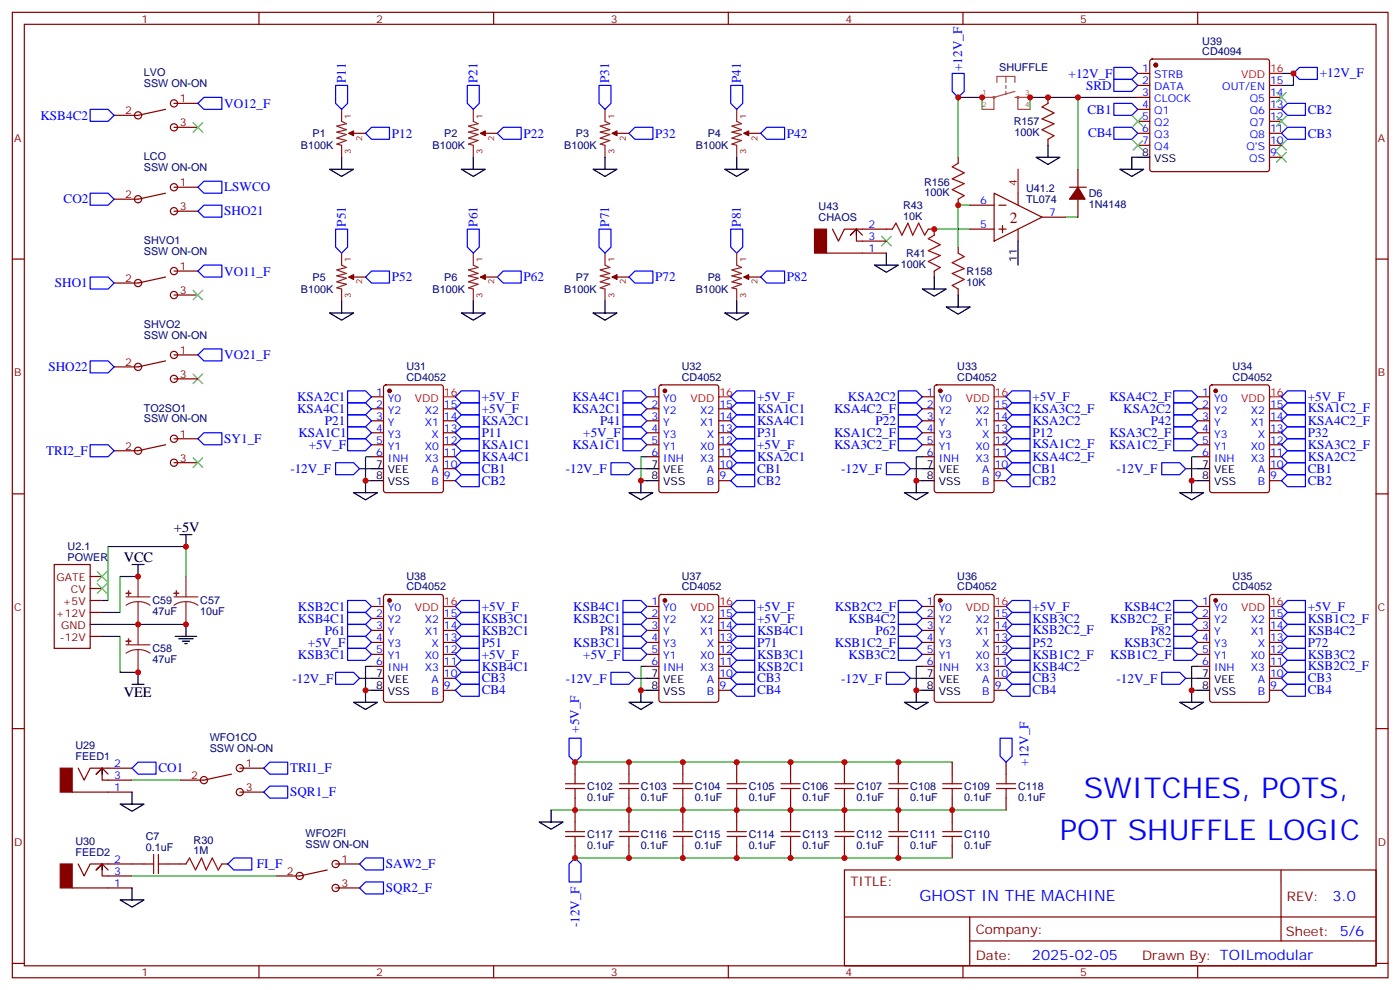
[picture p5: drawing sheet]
<svg xmlns="http://www.w3.org/2000/svg" width="413mm" height="292mm" viewBox="0 0 413 292" stroke-linecap="round" stroke-linejoin="round" font-family="sans-serif">
<defs><g id="words">
<g font-size="8.5" fill="#00f">
<text x="319.4" y="235.1">SWITCHES, POTS,</text>
<text x="312.3" y="247.4">POT SHUFFLE LOGIC</text>
</g>
<text font-size="4.6" fill="#800" x="297.5" y="65.7">2</text>
<text font-size="4.6" fill="#00f" x="270.9" y="265.3">GHOST IN THE MACHINE</text>
<g font-size="4.2">
<text x="51.3" y="156.7">+5V</text>
<text x="36.4" y="165.6">VCC</text>
<text x="36.4" y="205.4">VEE</text>
</g>
<g font-size="4.2" fill="#00f">
<text x="392.6" y="265.5">3.0</text>
<text x="304.1" y="282.9">2025-02-05</text>
</g>
<g font-size="3.9" fill="#00f">
<text x="283.5" y="20.9" transform="rotate(-90 283.5 20.9)">+12V_F</text>
<text x="314.9" y="23">+12V_F</text>
<text x="388.9" y="22.8">+12V_F</text>
<text x="101.9" y="24.4" transform="rotate(-90 101.9 24.4)">P11</text>
<text x="140.7" y="24.4" transform="rotate(-90 140.7 24.4)">P21</text>
<text x="179.5" y="24.4" transform="rotate(-90 179.5 24.4)">P31</text>
<text x="218.3" y="24.4" transform="rotate(-90 218.3 24.4)">P41</text>
<text x="320" y="26.4">SRD</text>
<text x="11.9" y="35.2">KSB4C2</text>
<text x="66.1" y="31.8">VO12_F</text>
<text x="320.4" y="33.5">CB1</text>
<text x="385.3" y="33.6">CB2</text>
<text x="115.5" y="40.5">P12</text>
<text x="154.3" y="40.5">P22</text>
<text x="193.1" y="40.5">P32</text>
<text x="231.9" y="40.5">P42</text>
<text x="320.6" y="40.4">CB4</text>
<text x="385.3" y="40.7">CB3</text>
<text x="18.8" y="59.9">CO2</text>
<text x="66.1" y="56.4">LSWCO</text>
<text x="66.1" y="63.4">SHO21</text>
<text x="101.9" y="66.8" transform="rotate(-90 101.9 66.8)">P51</text>
<text x="140.7" y="66.8" transform="rotate(-90 140.7 66.8)">P61</text>
<text x="179.5" y="66.8" transform="rotate(-90 179.5 66.8)">P71</text>
<text x="218.3" y="66.8" transform="rotate(-90 218.3 66.8)">P81</text>
<text x="66.1" y="81.2">VO11_F</text>
<text x="115.5" y="82.8">P52</text>
<text x="154.3" y="82.8">P62</text>
<text x="193.1" y="82.8">P72</text>
<text x="231.9" y="82.8">P82</text>
<text x="16.2" y="84.6">SHO1</text>
<text x="66.1" y="105.8">VO21_F</text>
<text x="14.3" y="109.3">SHO22</text>
<text x="87.5" y="118.1">KSA2C1</text>
<text x="141.9" y="118.2">+5V_F</text>
<text x="168.7" y="118.1">KSA4C1</text>
<text x="223.1" y="118.2">+5V_F</text>
<text x="249.8" y="118.1">KSA2C2</text>
<text x="304.2" y="118.2">+5V_F</text>
<text x="326.9" y="118.2">KSA4C2_F</text>
<text x="385.3" y="118.2">+5V_F</text>
<text x="87.5" y="121.7">KSA4C1</text>
<text x="95.7" y="125.2">P21</text>
<text x="141.9" y="125.2">KSA2C1</text>
<text x="141.9" y="121.7">+5V_F</text>
<text x="168.7" y="121.6">KSA2C1</text>
<text x="176.8" y="125.2">P41</text>
<text x="223.1" y="121.7">KSA1C1</text>
<text x="223.1" y="125.3">KSA4C1</text>
<text x="245.7" y="121.7">KSA4C2_F</text>
<text x="258" y="125.2">P22</text>
<text x="304.2" y="121.6">KSA3C2_F</text>
<text x="304.2" y="125.3">KSA2C2</text>
<text x="331" y="121.6">KSA2C2</text>
<text x="339.1" y="125.2">P42</text>
<text x="385.3" y="125.2">KSA4C2_F</text>
<text x="385.3" y="121.5">KSA1C2_F</text>
<text x="66.1" y="130.5">SY1_F</text>
<text x="87.9" y="128.7">KSA1C1</text>
<text x="141.9" y="128.7">P11</text>
<text x="171.9" y="128.7">+5V_F</text>
<text x="223.1" y="128.8">P31</text>
<text x="245.7" y="128.7">KSA1C2_F</text>
<text x="304.2" y="128.8">P12</text>
<text x="326.9" y="128.7">KSA3C2_F</text>
<text x="385.3" y="128.8">P32</text>
<text x="13.6" y="134">TRI2_F</text>
<text x="91" y="132.2">+5V_F</text>
<text x="141.9" y="132.3">KSA1C1</text>
<text x="141.9" y="135.8">KSA4C1</text>
<text x="168.7" y="132.2">KSA1C1</text>
<text x="223.1" y="135.8">KSA2C1</text>
<text x="223.1" y="132.3">+5V_F</text>
<text x="245.7" y="132.3">KSA3C2_F</text>
<text x="304.2" y="135.8">KSA4C2_F</text>
<text x="304.2" y="132.1">KSA1C2_F</text>
<text x="326.9" y="132.3">KSA1C2_F</text>
<text x="385.3" y="132.2">KSA3C2_F</text>
<text x="385.3" y="135.8">KSA2C2</text>
<text x="85.5" y="139.4">-12V_F</text>
<text x="141.9" y="139.4">CB1</text>
<text x="141.9" y="142.9">CB2</text>
<text x="166.7" y="139.4">-12V_F</text>
<text x="223.1" y="139.4">CB1</text>
<text x="223.1" y="142.9">CB2</text>
<text x="247.8" y="139.4">-12V_F</text>
<text x="304.2" y="139.4">CB1</text>
<text x="304.2" y="142.9">CB2</text>
<text x="329" y="139.4">-12V_F</text>
<text x="385.3" y="139.4">CB1</text>
<text x="385.3" y="142.9">CB2</text>
<text x="87.8" y="179.9">KSB2C1</text>
<text x="141.9" y="179.9">+5V_F</text>
<text x="168.9" y="179.9">KSB4C1</text>
<text x="223.1" y="179.9">+5V_F</text>
<text x="246" y="179.9">KSB2C2_F</text>
<text x="304.2" y="179.9">+5V_F</text>
<text x="331.2" y="179.9">KSB4C2</text>
<text x="385.3" y="179.9">+5V_F</text>
<text x="87.8" y="183.4">KSB4C1</text>
<text x="141.9" y="183.4">KSB3C1</text>
<text x="168.9" y="183.4">KSB2C1</text>
<text x="223.1" y="183.4">+5V_F</text>
<text x="250.1" y="183.4">KSB4C2</text>
<text x="304.2" y="183.4">KSB3C2</text>
<text x="327.1" y="183.4">KSB2C2_F</text>
<text x="385.3" y="183.4">KSB1C2_F</text>
<text x="90.7" y="190.5">+5V_F</text>
<text x="95.7" y="186.9">P61</text>
<text x="141.9" y="186.9">KSB2C1</text>
<text x="141.9" y="190.4">P51</text>
<text x="168.9" y="190.4">KSB3C1</text>
<text x="176.8" y="186.9">P81</text>
<text x="223.1" y="190.4">P71</text>
<text x="223.1" y="186.9">KSB4C1</text>
<text x="246" y="190.5">KSB1C2_F</text>
<text x="258" y="186.9">P62</text>
<text x="304.2" y="190.4">P52</text>
<text x="304.2" y="186.7">KSB2C2_F</text>
<text x="331.2" y="190.4">KSB3C2</text>
<text x="339.1" y="186.9">P82</text>
<text x="385.3" y="186.9">KSB4C2</text>
<text x="385.3" y="190.4">P72</text>
<text x="87.8" y="194">KSB3C1</text>
<text x="141.9" y="197.5">KSB4C1</text>
<text x="141.9" y="194">+5V_F</text>
<text x="171.9" y="194">+5V_F</text>
<text x="223.1" y="194">KSB3C1</text>
<text x="223.1" y="197.5">KSB2C1</text>
<text x="250.1" y="194">KSB3C2</text>
<text x="304.2" y="194">KSB1C2_F</text>
<text x="304.2" y="197.5">KSB4C2</text>
<text x="327.1" y="194">KSB1C2_F</text>
<text x="385.3" y="197.3">KSB2C2_F</text>
<text x="385.3" y="194">KSB3C2</text>
<text x="86.1" y="201.1">-12V_F</text>
<text x="141.9" y="201">CB3</text>
<text x="166.7" y="201.1">-12V_F</text>
<text x="223.1" y="201">CB3</text>
<text x="247.8" y="201.1">-12V_F</text>
<text x="304.2" y="201">CB3</text>
<text x="329" y="201.1">-12V_F</text>
<text x="385.3" y="201">CB3</text>
<text x="141.9" y="204.5">CB4</text>
<text x="223.1" y="204.5">CB4</text>
<text x="304.2" y="204.5">CB4</text>
<text x="385.3" y="204.5">CB4</text>
<text x="170.6" y="215.8" transform="rotate(-90 170.6 215.8)">+5V_F</text>
<text x="46.7" y="227.5">CO1</text>
<text x="85.5" y="227.4">TRI1_F</text>
<text x="303" y="225.5" transform="rotate(-90 303 225.5)">+12V_F</text>
<text x="85.5" y="234.5">SQR1_F</text>
<text x="75.7" y="255.6">FI_F</text>
<text x="113.7" y="255.5">SAW2_F</text>
<text x="113.7" y="262.6">SQR2_F</text>
<text x="170.8" y="273.1" transform="rotate(-90 170.8 273.1)">-12V_F</text>
</g>
<g font-size="3.9" fill="#800">
<text x="250.6" y="260.8">TITLE:</text>
<text x="379.2" y="265.5">REV:</text>
<text x="287.5" y="275">Company:</text>
<text x="378.9" y="275.6">Sheet: 5/6</text>
<text x="287.5" y="282.7">Date:</text>
<text x="336.5" y="282.8">Drawn By: TOILmodular</text>
</g>
<g font-size="3.2" fill="#800">
<text x="41.7" y="6.6">1</text>
<text x="110.9" y="6.6">2</text>
<text x="180" y="6.6">3</text>
<text x="249.2" y="6.6">4</text>
<text x="318.3" y="6.6">5</text>
<text x="36.9" y="33.6">2</text>
<text x="53" y="30.1">1</text>
<text x="4.2" y="41.7">A</text>
<text x="53" y="37.1">3</text>
<text x="406" y="41.7">A</text>
<text x="36.9" y="58.3">2</text>
<text x="53" y="54.8">1</text>
<text x="53" y="61.8">3</text>
<text x="36.9" y="83">2</text>
<text x="53" y="79.5">1</text>
<text x="53" y="86.5">3</text>
<text x="36.9" y="107.7">2</text>
<text x="53" y="104.2">1</text>
<text x="4.2" y="110.9">B</text>
<text x="53" y="111.2">3</text>
<text x="406" y="110.9">B</text>
<text x="53" y="128.9">1</text>
<text x="36.9" y="132.4">2</text>
<text x="53" y="135.9">3</text>
<text x="16.7" y="171.2">GATE</text>
<text x="18.5" y="178.3">+5V</text>
<text x="20.9" y="174.7">CV</text>
<text x="4.2" y="180">C</text>
<text x="16.5" y="181.8">+12V</text>
<text x="18" y="185.3">GND</text>
<text x="406" y="180">C</text>
<text x="17.6" y="188.8">-12V</text>
<text x="72.4" y="225.9">1</text>
<text x="56.3" y="229.4">2</text>
<text x="72.4" y="232.9">3</text>
<text x="4.2" y="249.2">D</text>
<text x="406" y="249.2">D</text>
<text x="84.5" y="257.6">2</text>
<text x="100.6" y="254.1">1</text>
<text x="100.6" y="261.2">3</text>
<text x="41.7" y="287.4">1</text>
<text x="110.9" y="287.4">2</text>
<text x="180" y="287.4">3</text>
<text x="249.2" y="287.4">4</text>
<text x="318.3" y="287.4">5</text>
</g>
<g font-size="3.2" fill="#000080">
<text x="354.2" y="16.3">CD4094</text>
<text x="354.2" y="13.2">U39</text>
<text x="42.4" y="22.4">LVO</text>
<text x="294.4" y="21">SHUFFLE</text>
<text x="42.4" y="25.7">SSW ON-ON</text>
<text x="92.1" y="40.4">P1</text>
<text x="130.9" y="40.4">P2</text>
<text x="169.7" y="40.4">P3</text>
<text x="208.5" y="40.4">P4</text>
<text x="298.7" y="36.9">R157</text>
<text x="298.9" y="40.1">100K</text>
<text x="42.4" y="47.1">LCO</text>
<text x="88.6" y="43.9">B100K</text>
<text x="127.5" y="43.9">B100K</text>
<text x="166.3" y="43.9">B100K</text>
<text x="205.1" y="43.9">B100K</text>
<text x="42.4" y="50.3">SSW ON-ON</text>
<text x="272.3" y="54.6">R156</text>
<text x="272.4" y="57.8">100K</text>
<text x="302.4" y="59.8">TL074</text>
<text x="302.4" y="56.6">U41.2</text>
<text x="320.8" y="58">D6</text>
<text x="241.2" y="65.1">CHAOS</text>
<text x="241.2" y="61.7">U43</text>
<text x="266.1" y="64.7">10K</text>
<text x="266.1" y="61.5">R43</text>
<text x="320.8" y="61.2">1N4148</text>
<text x="42.4" y="71.8">SHVO1</text>
<text x="42.4" y="75">SSW ON-ON</text>
<text x="267" y="75.8">R41</text>
<text x="92.1" y="82.7">P5</text>
<text x="130.9" y="82.7">P6</text>
<text x="169.7" y="82.7">P7</text>
<text x="208.5" y="82.7">P8</text>
<text x="265.4" y="78.9">100K</text>
<text x="284.8" y="81">R158</text>
<text x="88.6" y="86.3">B100K</text>
<text x="127.5" y="86.3">B100K</text>
<text x="166.3" y="86.3">B100K</text>
<text x="205.1" y="86.3">B100K</text>
<text x="284.8" y="84.2">10K</text>
<text x="42.4" y="99.7">SSW ON-ON</text>
<text x="42.4" y="96.5">SHVO2</text>
<text x="119.8" y="112.2">CD4052</text>
<text x="119.8" y="109">U31</text>
<text x="200.9" y="112.2">CD4052</text>
<text x="200.9" y="109">U32</text>
<text x="282.1" y="112.2">CD4052</text>
<text x="282.1" y="109">U33</text>
<text x="363.2" y="112.2">CD4052</text>
<text x="363.2" y="109">U34</text>
<text x="42.4" y="124.4">SSW ON-ON</text>
<text x="42.4" y="121.2">TO2SO1</text>
<text x="19.9" y="165.2">POWER</text>
<text x="19.9" y="162">U2.1</text>
<text x="119.8" y="173.9">CD4052</text>
<text x="119.8" y="170.7">U38</text>
<text x="200.9" y="173.9">CD4052</text>
<text x="200.9" y="170.7">U37</text>
<text x="282.1" y="173.9">CD4052</text>
<text x="282.1" y="170.7">U36</text>
<text x="363.2" y="173.9">CD4052</text>
<text x="363.2" y="170.7">U35</text>
<text x="44.9" y="178">C59</text>
<text x="59" y="178">C57</text>
<text x="44.9" y="181.2">47uF</text>
<text x="59" y="181.2">10uF</text>
<text x="44.9" y="195.3">47uF</text>
<text x="44.9" y="192.1">C58</text>
<text x="22.2" y="220.6">U29</text>
<text x="61.8" y="221.4">SSW ON-ON</text>
<text x="61.8" y="218.2">WFO1CO</text>
<text x="22.2" y="223.8">FEED1</text>
<text x="173" y="232.6">C102</text>
<text x="188.8" y="232.6">C103</text>
<text x="204.7" y="232.6">C104</text>
<text x="220.6" y="232.6">C105</text>
<text x="236.5" y="232.6">C106</text>
<text x="252.3" y="232.6">C107</text>
<text x="268.2" y="232.6">C108</text>
<text x="284.1" y="232.6">C109</text>
<text x="300" y="232.6">C118</text>
<text x="173" y="235.8">0.1uF</text>
<text x="188.8" y="235.8">0.1uF</text>
<text x="204.7" y="235.8">0.1uF</text>
<text x="220.6" y="235.8">0.1uF</text>
<text x="236.5" y="235.8">0.1uF</text>
<text x="252.3" y="235.8">0.1uF</text>
<text x="268.2" y="235.8">0.1uF</text>
<text x="284.1" y="235.8">0.1uF</text>
<text x="300" y="235.8">0.1uF</text>
<text x="22.2" y="248.8">U30</text>
<text x="42.9" y="250.6">0.1uF</text>
<text x="42.9" y="247.4">C7</text>
<text x="57.1" y="251.6">1M</text>
<text x="57.1" y="248.5">R30</text>
<text x="90" y="249.7">SSW ON-ON</text>
<text x="90" y="246.5">WFO2FI</text>
<text x="173" y="249.9">0.1uF</text>
<text x="173" y="246.7">C117</text>
<text x="188.8" y="249.9">0.1uF</text>
<text x="188.8" y="246.7">C116</text>
<text x="204.7" y="249.9">0.1uF</text>
<text x="204.7" y="246.7">C115</text>
<text x="220.6" y="249.9">0.1uF</text>
<text x="220.6" y="246.7">C114</text>
<text x="236.5" y="249.9">0.1uF</text>
<text x="236.5" y="246.7">C113</text>
<text x="252.3" y="249.9">0.1uF</text>
<text x="252.3" y="246.7">C112</text>
<text x="268.2" y="249.9">0.1uF</text>
<text x="268.2" y="246.7">C111</text>
<text x="284.1" y="249.9">0.1uF</text>
<text x="284.1" y="246.7">C110</text>
<text x="22.2" y="252">FEED2</text>
</g>
<g font-size="3.2" fill="#00f">
<text x="336.6" y="21.3">1</text>
<text x="340.1" y="23">STRB</text>
<text x="336.6" y="24.8">2</text>
<text x="336.6" y="28.3">3</text>
<text x="340.1" y="26.6">DATA</text>
<text x="360.1" y="26.6">OUT/EN</text>
<text x="374.2" y="28.3">14</text>
<text x="374.2" y="24.8">15</text>
<text x="336.6" y="31.9">4</text>
<text x="336.6" y="35.4">5</text>
<text x="340.1" y="30.1">CLOCK</text>
<text x="340.1" y="33.6">Q1</text>
<text x="368.2" y="33.6">Q6</text>
<text x="368.2" y="30.1">Q5</text>
<text x="374.2" y="35.4">12</text>
<text x="374.2" y="31.9">13</text>
<text x="336.6" y="38.9">6</text>
<text x="340.1" y="37.1">Q2</text>
<text x="340.1" y="40.7">Q3</text>
<text x="368.2" y="40.7">Q8</text>
<text x="368.2" y="37.1">Q7</text>
<text x="374.2" y="38.9">11</text>
<text x="336.6" y="42.4">7</text>
<text x="340.1" y="44.2">Q4</text>
<text x="367.2" y="44.2">Q'S</text>
<text x="368.1" y="47.7">QS</text>
<text x="374.2" y="46">9</text>
<text x="374.2" y="42.4">10</text>
<text x="288.8" y="60.1">6</text>
<text x="309.1" y="63.6">7</text>
<text x="255.9" y="67.1">2</text>
<text x="255.9" y="70.7">3</text>
<text x="288.8" y="67.1">5</text>
<text x="255.9" y="74.2">1</text>
<text x="110.8" y="116.5">1</text>
<text x="114.3" y="118.3">Y0</text>
<text x="191.9" y="116.5">1</text>
<text x="195.4" y="118.3">Y0</text>
<text x="273.1" y="116.5">1</text>
<text x="276.6" y="118.3">Y0</text>
<text x="354.2" y="116.5">1</text>
<text x="357.7" y="118.3">Y0</text>
<text x="110.8" y="123.6">3</text>
<text x="110.8" y="120.1">2</text>
<text x="114.3" y="125.3">Y</text>
<text x="114.3" y="121.8">Y2</text>
<text x="125.1" y="121.8">X2</text>
<text x="125.1" y="125.3">X1</text>
<text x="130.8" y="120.1">15</text>
<text x="130.8" y="123.6">14</text>
<text x="191.9" y="123.6">3</text>
<text x="191.9" y="120.1">2</text>
<text x="195.4" y="125.3">Y</text>
<text x="195.4" y="121.8">Y2</text>
<text x="206.3" y="121.8">X2</text>
<text x="206.3" y="125.3">X1</text>
<text x="211.9" y="120.1">15</text>
<text x="211.9" y="123.6">14</text>
<text x="273.1" y="123.6">3</text>
<text x="273.1" y="120.1">2</text>
<text x="276.6" y="125.3">Y</text>
<text x="276.6" y="121.8">Y2</text>
<text x="287.4" y="121.8">X2</text>
<text x="287.4" y="125.3">X1</text>
<text x="293.1" y="120.1">15</text>
<text x="293.1" y="123.6">14</text>
<text x="354.2" y="123.6">3</text>
<text x="354.2" y="120.1">2</text>
<text x="357.7" y="125.3">Y</text>
<text x="357.7" y="121.8">Y2</text>
<text x="368.6" y="121.8">X2</text>
<text x="368.6" y="125.3">X1</text>
<text x="374.2" y="120.1">15</text>
<text x="374.2" y="123.6">14</text>
<text x="110.8" y="130.6">5</text>
<text x="110.8" y="127.1">4</text>
<text x="114.3" y="128.9">Y3</text>
<text x="127.2" y="128.9">X</text>
<text x="130.8" y="127.1">13</text>
<text x="130.8" y="130.6">12</text>
<text x="191.9" y="130.6">5</text>
<text x="191.9" y="127.1">4</text>
<text x="195.4" y="128.9">Y3</text>
<text x="208.3" y="128.9">X</text>
<text x="211.9" y="127.1">13</text>
<text x="211.9" y="130.6">12</text>
<text x="273.1" y="130.6">5</text>
<text x="273.1" y="127.1">4</text>
<text x="276.6" y="128.9">Y3</text>
<text x="289.4" y="128.9">X</text>
<text x="293.1" y="127.1">13</text>
<text x="293.1" y="130.6">12</text>
<text x="354.2" y="130.6">5</text>
<text x="354.2" y="127.1">4</text>
<text x="357.7" y="128.9">Y3</text>
<text x="370.6" y="128.9">X</text>
<text x="374.2" y="127.1">13</text>
<text x="374.2" y="130.6">12</text>
<text x="110.8" y="134.2">6</text>
<text x="114.3" y="135.9">INH</text>
<text x="114.3" y="132.4">Y1</text>
<text x="125.1" y="132.4">X0</text>
<text x="125.1" y="135.9">X3</text>
<text x="130.8" y="134.2">11</text>
<text x="130.8" y="137.7">10</text>
<text x="191.9" y="134.2">6</text>
<text x="195.4" y="135.9">INH</text>
<text x="195.4" y="132.4">Y1</text>
<text x="206.3" y="132.4">X0</text>
<text x="206.3" y="135.9">X3</text>
<text x="211.9" y="134.2">11</text>
<text x="211.9" y="137.7">10</text>
<text x="273.1" y="134.2">6</text>
<text x="276.6" y="135.9">INH</text>
<text x="276.6" y="132.4">Y1</text>
<text x="287.4" y="132.4">X0</text>
<text x="287.4" y="135.9">X3</text>
<text x="293.1" y="134.2">11</text>
<text x="293.1" y="137.7">10</text>
<text x="354.2" y="134.2">6</text>
<text x="357.7" y="135.9">INH</text>
<text x="357.7" y="132.4">Y1</text>
<text x="368.6" y="132.4">X0</text>
<text x="368.6" y="135.9">X3</text>
<text x="374.2" y="134.2">11</text>
<text x="374.2" y="137.7">10</text>
<text x="127.2" y="143">B</text>
<text x="127.2" y="139.5">A</text>
<text x="130.8" y="141.2">9</text>
<text x="208.3" y="143">B</text>
<text x="208.3" y="139.5">A</text>
<text x="211.9" y="141.2">9</text>
<text x="289.4" y="143">B</text>
<text x="289.4" y="139.5">A</text>
<text x="293.1" y="141.2">9</text>
<text x="370.6" y="143">B</text>
<text x="370.6" y="139.5">A</text>
<text x="374.2" y="141.2">9</text>
<text x="110.8" y="178.3">1</text>
<text x="191.9" y="178.3">1</text>
<text x="273.1" y="178.3">1</text>
<text x="354.2" y="178.3">1</text>
<text x="110.8" y="185.3">3</text>
<text x="110.8" y="181.8">2</text>
<text x="114.3" y="183.6">Y2</text>
<text x="114.3" y="180">Y0</text>
<text x="125.1" y="183.6">X2</text>
<text x="130.8" y="181.8">15</text>
<text x="130.8" y="185.3">14</text>
<text x="191.9" y="185.3">3</text>
<text x="191.9" y="181.8">2</text>
<text x="195.4" y="183.6">Y2</text>
<text x="195.4" y="180">Y0</text>
<text x="206.3" y="183.6">X2</text>
<text x="211.9" y="181.8">15</text>
<text x="211.9" y="185.3">14</text>
<text x="273.1" y="185.3">3</text>
<text x="273.1" y="181.8">2</text>
<text x="276.6" y="183.6">Y2</text>
<text x="276.6" y="180">Y0</text>
<text x="287.4" y="183.6">X2</text>
<text x="293.1" y="181.8">15</text>
<text x="293.1" y="185.3">14</text>
<text x="354.2" y="185.3">3</text>
<text x="354.2" y="181.8">2</text>
<text x="357.7" y="183.6">Y2</text>
<text x="357.7" y="180">Y0</text>
<text x="368.6" y="183.6">X2</text>
<text x="374.2" y="181.8">15</text>
<text x="374.2" y="185.3">14</text>
<text x="110.8" y="188.8">4</text>
<text x="114.3" y="190.6">Y3</text>
<text x="114.3" y="187.1">Y</text>
<text x="125.1" y="187.1">X1</text>
<text x="127.2" y="190.6">X</text>
<text x="130.8" y="188.8">13</text>
<text x="191.9" y="188.8">4</text>
<text x="195.4" y="190.6">Y3</text>
<text x="195.4" y="187.1">Y</text>
<text x="206.3" y="187.1">X1</text>
<text x="208.3" y="190.6">X</text>
<text x="211.9" y="188.8">13</text>
<text x="273.1" y="188.8">4</text>
<text x="276.6" y="190.6">Y3</text>
<text x="276.6" y="187.1">Y</text>
<text x="287.4" y="187.1">X1</text>
<text x="289.4" y="190.6">X</text>
<text x="293.1" y="188.8">13</text>
<text x="354.2" y="188.8">4</text>
<text x="357.7" y="190.6">Y3</text>
<text x="357.7" y="187.1">Y</text>
<text x="368.6" y="187.1">X1</text>
<text x="370.6" y="190.6">X</text>
<text x="374.2" y="188.8">13</text>
<text x="110.8" y="195.9">6</text>
<text x="110.8" y="192.4">5</text>
<text x="114.3" y="197.7">INH</text>
<text x="114.3" y="194.1">Y1</text>
<text x="125.1" y="194.1">X0</text>
<text x="125.1" y="197.7">X3</text>
<text x="130.8" y="192.4">12</text>
<text x="130.8" y="195.9">11</text>
<text x="191.9" y="195.9">6</text>
<text x="191.9" y="192.4">5</text>
<text x="195.4" y="197.7">INH</text>
<text x="195.4" y="194.1">Y1</text>
<text x="206.3" y="194.1">X0</text>
<text x="206.3" y="197.7">X3</text>
<text x="211.9" y="192.4">12</text>
<text x="211.9" y="195.9">11</text>
<text x="273.1" y="195.9">6</text>
<text x="273.1" y="192.4">5</text>
<text x="276.6" y="197.7">INH</text>
<text x="276.6" y="194.1">Y1</text>
<text x="287.4" y="194.1">X0</text>
<text x="287.4" y="197.7">X3</text>
<text x="293.1" y="192.4">12</text>
<text x="293.1" y="195.9">11</text>
<text x="354.2" y="195.9">6</text>
<text x="354.2" y="192.4">5</text>
<text x="357.7" y="197.7">INH</text>
<text x="357.7" y="194.1">Y1</text>
<text x="368.6" y="194.1">X0</text>
<text x="368.6" y="197.7">X3</text>
<text x="374.2" y="192.4">12</text>
<text x="374.2" y="195.9">11</text>
<text x="127.2" y="201.2">A</text>
<text x="130.8" y="199.4">10</text>
<text x="130.8" y="203">9</text>
<text x="208.3" y="201.2">A</text>
<text x="211.9" y="199.4">10</text>
<text x="211.9" y="203">9</text>
<text x="289.4" y="201.2">A</text>
<text x="293.1" y="199.4">10</text>
<text x="293.1" y="203">9</text>
<text x="370.6" y="201.2">A</text>
<text x="374.2" y="199.4">10</text>
<text x="374.2" y="203">9</text>
<text x="127.2" y="204.7">B</text>
<text x="208.3" y="204.7">B</text>
<text x="289.4" y="204.7">B</text>
<text x="370.6" y="204.7">B</text>
<text x="33.6" y="225.9">2</text>
<text x="33.6" y="232.9">1</text>
<text x="33.6" y="229.4">3</text>
<text x="33.6" y="254.1">2</text>
<text x="33.6" y="257.6">3</text>
<text x="33.6" y="261.2">1</text>
</g>
<g font-size="3.2" fill="#f00">
<text x="365.7" y="23">VDD</text>
<text x="374.2" y="21.3">16</text>
<text x="299.6" y="54.8" transform="rotate(-90 299.6 54.8)">4</text>
<text x="122.3" y="118.3">VDD</text>
<text x="130.8" y="116.5">16</text>
<text x="203.4" y="118.3">VDD</text>
<text x="211.9" y="116.5">16</text>
<text x="284.5" y="118.3">VDD</text>
<text x="293.1" y="116.5">16</text>
<text x="365.7" y="118.3">VDD</text>
<text x="374.2" y="116.5">16</text>
<text x="130.8" y="178.3">16</text>
<text x="211.9" y="178.3">16</text>
<text x="293.1" y="178.3">16</text>
<text x="374.2" y="178.3">16</text>
<text x="122.3" y="180">VDD</text>
<text x="203.4" y="180">VDD</text>
<text x="284.5" y="180">VDD</text>
<text x="365.7" y="180">VDD</text>
</g>
<g font-size="3.2">
<text x="336.6" y="46">8</text>
<text x="340.1" y="47.7">VSS</text>
<text x="299.6" y="77.2" transform="rotate(-90 299.6 77.2)">11</text>
<text x="110.8" y="137.7">7</text>
<text x="191.9" y="137.7">7</text>
<text x="273.1" y="137.7">7</text>
<text x="354.2" y="137.7">7</text>
<text x="110.8" y="141.2">8</text>
<text x="114.3" y="143">VSS</text>
<text x="114.3" y="139.5">VEE</text>
<text x="191.9" y="141.2">8</text>
<text x="195.4" y="143">VSS</text>
<text x="195.4" y="139.5">VEE</text>
<text x="273.1" y="141.2">8</text>
<text x="276.6" y="143">VSS</text>
<text x="276.6" y="139.5">VEE</text>
<text x="354.2" y="141.2">8</text>
<text x="357.7" y="143">VSS</text>
<text x="357.7" y="139.5">VEE</text>
<text x="110.8" y="203">8</text>
<text x="110.8" y="199.4">7</text>
<text x="114.3" y="201.2">VEE</text>
<text x="191.9" y="203">8</text>
<text x="191.9" y="199.4">7</text>
<text x="195.4" y="201.2">VEE</text>
<text x="273.1" y="203">8</text>
<text x="273.1" y="199.4">7</text>
<text x="276.6" y="201.2">VEE</text>
<text x="354.2" y="203">8</text>
<text x="354.2" y="199.4">7</text>
<text x="357.7" y="201.2">VEE</text>
<text x="114.3" y="204.7">VSS</text>
<text x="195.4" y="204.7">VSS</text>
<text x="276.6" y="204.7">VSS</text>
<text x="357.7" y="204.7">VSS</text>
</g>
<g font-size="2.5" fill="#800">
<text x="103.4" y="34.9" transform="rotate(-90 103.4 34.9)">1</text>
<text x="142.2" y="34.9" transform="rotate(-90 142.2 34.9)">1</text>
<text x="181" y="34.9" transform="rotate(-90 181 34.9)">1</text>
<text x="219.8" y="34.9" transform="rotate(-90 219.8 34.9)">1</text>
<text x="106.8" y="41.4" transform="rotate(-90 106.8 41.4)">2</text>
<text x="145.6" y="41.4" transform="rotate(-90 145.6 41.4)">2</text>
<text x="184.4" y="41.4" transform="rotate(-90 184.4 41.4)">2</text>
<text x="223.2" y="41.4" transform="rotate(-90 223.2 41.4)">2</text>
<text x="103.4" y="45.5" transform="rotate(-90 103.4 45.5)">3</text>
<text x="142.2" y="45.5" transform="rotate(-90 142.2 45.5)">3</text>
<text x="181" y="45.5" transform="rotate(-90 181 45.5)">3</text>
<text x="219.8" y="45.5" transform="rotate(-90 219.8 45.5)">3</text>
<text x="103.4" y="77.2" transform="rotate(-90 103.4 77.2)">1</text>
<text x="142.2" y="77.2" transform="rotate(-90 142.2 77.2)">1</text>
<text x="181" y="77.2" transform="rotate(-90 181 77.2)">1</text>
<text x="219.8" y="77.2" transform="rotate(-90 219.8 77.2)">1</text>
<text x="106.8" y="83.8" transform="rotate(-90 106.8 83.8)">2</text>
<text x="145.6" y="83.8" transform="rotate(-90 145.6 83.8)">2</text>
<text x="184.4" y="83.8" transform="rotate(-90 184.4 83.8)">2</text>
<text x="223.2" y="83.8" transform="rotate(-90 223.2 83.8)">2</text>
<text x="103.4" y="87.8" transform="rotate(-90 103.4 87.8)">3</text>
<text x="142.2" y="87.8" transform="rotate(-90 142.2 87.8)">3</text>
<text x="181" y="87.8" transform="rotate(-90 181 87.8)">3</text>
<text x="219.8" y="87.8" transform="rotate(-90 219.8 87.8)">3</text>
</g>
<g font-size="2.1" fill="#a54b4b">
<text x="289.4" y="28">1</text>
<text x="302.1" y="28">3</text>
<text x="289.4" y="31.5">2</text>
<text x="302.1" y="31.5">4</text>
</g>
</g></defs>
<g fill="none" stroke="#870000" stroke-width=".35">
<path d="M3.6 3.6h405.4v284.4h-405.4zM7.2 7.2h398.2v277.2h-398.2zM76.3 3.6v3.6M145.5 3.6v3.6M214.6 3.6v3.6M283.7 3.6v3.6M339 17.6l.5-.2h33.8l.5 .2 .3 .5v31.7l-.3 .5-.5 .3h-33.8l-.5-.3-.2-.5v-31.7zM352.9 3.6v3.6M48.8 32.2l-8.1 1.8h-7.1M51.3 37.5h7M51.3 30.4h7M104.2 39.3h3.5"/>
<path d="M143 39.3h3.5M181.8 39.3h3.5M220.6 39.3h3.5M308.8 28.7v1.7M335.2 39.3h3.6M335.2 21.6h3.6M335.2 25.2h3.6M335.2 28.7h3.6M335.2 32.2h3.6M335.2 35.7h3.6M374.1 39.3h3.5M374.1 25.2h3.5"/>
<path d="M374.1 28.7h3.5M374.1 32.2h3.5M374.1 35.7h3.5M48.8 56.9l-8.1 1.8h-7.1M51.3 55.1h7M282.3 46.3v1.8M282.3 58.7v1.7M292.9 56.9l14.1 7.1-14.1 7zM300 56.9v3.5M308.8 41v1.8M315.1 55.1h5M317.6 49.8v5.3"/>
<path d="M317.6 58.7v5.3M335.2 42.8h3.6M374.1 42.8h3.5M374.1 46.3h3.5M3.6 76.3h3.6M51.3 62.2h7M51.3 79.8h7M243.5 74.5h17.7M245.3 67.5l1.8 3.5 1.7-3.5h14.1M254.1 69.3l-1.8-1.8-1.7 1.8 1.7-1.8v3.5h8.9M273.5 67.5h1.8v1.8M275.3 79.8v1.8"/>
<path d="M282.3 72.8v1.7M285.9 67.5h7M285.9 60.4h7M294.3 67.5h2.1M294.3 60.4h2.1M295.4 66.4v2.1M300 67.5v3.5M307 64h7.1M405.4 76.3h3.6M48.8 81.6l-8.1 1.8h-7.1M51.3 86.9h7M104.2 81.6h3.5"/>
<path d="M143 81.6h3.5M181.8 81.6h3.5M220.6 81.6h3.5M282.3 85.1v1.8M48.8 106.3l-8.1 1.8h-7.1M51.3 111.6h7M51.3 104.5h7M109.5 116.9h3.5M113.2 113.6l.5-.3h16.2l.7 .5v30.6l-.4 .6-16.5 .1-.6-.5-.1-30.5zM190.6 116.9h3.5M194.4 113.6l.4-.3h16.3l.6 .5 .1 30.6-.5 .6-16.5 .1-.6-.5-.1-30.5zM271.7 116.9h3.6"/>
<path d="M275.5 113.6l.5-.3h16.2l.7 .5v30.6l-.5 .6-16.4 .1-.7-.5v-30.5zM352.9 116.9h3.5M356.6 113.6l.5-.3h16.2l.7 .5 .1 30.6-.5 .6-16.5 .1-.6-.5-.1-30.5zM48.8 131l-8.1 1.8h-7.1M51.3 136.3h7M51.3 129.2h7M109.5 120.4h3.5M109.5 123.9h3.5M109.5 127.5h3.5M109.5 131h3.5M109.5 134.5h3.5M130.6 120.4h3.6"/>
<path d="M130.6 123.9h3.6M130.6 127.5h3.6M130.6 131h3.6M130.6 134.5h3.6M130.6 138h3.6M190.6 120.4h3.5M190.6 123.9h3.5M190.6 127.5h3.5M190.6 131h3.5M190.6 134.5h3.5M211.8 120.4h3.5M211.8 123.9h3.5"/>
<path d="M211.8 127.5h3.5M211.8 131h3.5M211.8 134.5h3.5M211.8 138h3.5M271.7 120.4h3.6M271.7 123.9h3.6M271.7 127.5h3.6M271.7 131h3.6M271.7 134.5h3.6M292.9 120.4h3.5M292.9 123.9h3.5M292.9 127.5h3.5"/>
<path d="M292.9 131h3.5M292.9 134.5h3.5M292.9 138h3.5M352.9 120.4h3.5M352.9 123.9h3.5M352.9 127.5h3.5M352.9 131h3.5M352.9 134.5h3.5M374.1 120.4h3.5M374.1 123.9h3.5M374.1 127.5h3.5M374.1 131h3.5"/>
<path d="M374.1 134.5h3.5M374.1 138h3.5M3.6 145.5h3.6M130.6 141.6h3.6M211.8 141.6h3.5M292.9 141.6h3.5M374.1 141.6h3.5M405.4 145.5h3.6M16 166.3h10.6v24.7h-10.6zM26.6 176.8h3.5M26.6 173.3h3.5M26.6 169.8h3.5"/>
<path d="M109.5 178.6h3.5M113.2 175.3l.5-.2h16.2l.7 .4v30.6l-.4 .7h-16.5l-.6-.4-.1-30.6zM190.6 178.6h3.5M194.4 175.3l.4-.2h16.3l.6 .4 .1 30.6-.5 .7h-16.5l-.6-.4-.1-30.6zM271.7 178.6h3.6M275.5 175.3l.5-.2h16.2l.7 .4v30.6l-.5 .7h-16.4l-.7-.4v-30.6zM352.9 178.6h3.5M356.6 175.3l.5-.2h16.2l.7 .4 .1 30.6-.5 .7h-16.5l-.6-.4-.1-30.6zM26.6 187.4h3.5M26.6 180.4h3.5M109.5 182.1h3.5M109.5 185.7h3.5"/>
<path d="M109.5 189.2h3.5M109.5 192.7h3.5M109.5 196.3h3.5M130.6 182.1h3.6M130.6 185.7h3.6M130.6 189.2h3.6M130.6 192.7h3.6M130.6 196.3h3.6M130.6 199.8h3.6M190.6 182.1h3.5M190.6 185.7h3.5M190.6 189.2h3.5"/>
<path d="M190.6 192.7h3.5M190.6 196.3h3.5M211.8 182.1h3.5M211.8 185.7h3.5M211.8 189.2h3.5M211.8 192.7h3.5M211.8 196.3h3.5M211.8 199.8h3.5M271.7 182.1h3.6M271.7 185.7h3.6M271.7 189.2h3.6M271.7 192.7h3.6"/>
<path d="M271.7 196.3h3.6M292.9 182.1h3.5M292.9 185.7h3.5M292.9 189.2h3.5M292.9 192.7h3.5M292.9 196.3h3.5M292.9 199.8h3.5M352.9 182.1h3.5M352.9 185.7h3.5M352.9 189.2h3.5M352.9 192.7h3.5M352.9 196.3h3.5"/>
<path d="M374.1 182.1h3.5M374.1 185.7h3.5M374.1 189.2h3.5M374.1 192.7h3.5M374.1 196.3h3.5M374.1 199.8h3.5M3.6 214.6h3.6M130.6 203.3h3.6M211.8 203.3h3.5M292.9 203.3h3.5M374.1 203.3h3.5M405.4 214.6h3.6"/>
<path d="M21.3 233.3h17.6M23 226.2l1.8 3.6 1.8-3.6h12.3M31.9 228l-1.8-1.8-1.8 1.8 1.8-1.8v3.6h8.8M68.2 228l-8.1 1.8h-7.1M70.7 233.3h7M70.7 226.2h7M169.4 224.5v3.5M169.4 235.1v7M185.3 224.5v3.5M185.3 235.1v7M201.2 224.5v3.5M201.2 235.1v7"/>
<path d="M217.1 224.5v3.5M217.1 235.1v7M232.9 224.5v3.5M232.9 235.1v7M248.8 224.5v3.5M248.8 235.1v7M264.7 224.5v3.5M264.7 235.1v7M280.6 224.5v3.5M280.6 235.1v7M296.4 224.5v3.5M296.4 235.1v3.5"/>
<path d="M23 254.5l1.8 3.5 1.8-3.5h15.8M31.9 256.2l-1.8-1.7-1.8 1.7 1.8-1.7v3.5h8.8M49.5 254.5h5.3M65.4 254.5h1.7M96.4 256.2l-8.1 1.8h-7.1M98.9 254.5h7M169.4 249.2v3.5M185.3 249.2v3.5M201.2 249.2v3.5M217.1 249.2v3.5M232.9 249.2v3.5M248.8 256.2h156.6v28.2h-156.6z"/>
<path d="M248.8 249.2v3.5M264.7 249.2v3.5M280.6 249.2v3.5M377.4 256.2v20.9M21.3 261.5h17.6M98.9 261.5h7M248.8 270.1h156.5M285.7 277.1h119.6M285.7 270.1v14.1M3.6 283.7h3.6M76.3 284.4v3.6M145.5 284.4v3.6"/>
<path d="M214.6 284.4v3.6M283.7 284.4v3.6M352.9 284.4v3.6M405.4 283.7h3.6"/>
<circle cx="40.7" cy="34" r="1.06"/>
<circle cx="51.3" cy="30.4" r="1.06"/>
<circle cx="51.3" cy="37.5" r="1.06"/>
<circle cx="40.7" cy="58.7" r="1.06"/>
<circle cx="51.3" cy="55.1" r="1.06"/>
<circle cx="51.3" cy="79.8" r="1.06"/>
<circle cx="51.3" cy="62.2" r="1.06"/>
<circle cx="40.7" cy="83.4" r="1.06"/>
<circle cx="51.3" cy="86.9" r="1.06"/>
<circle cx="40.7" cy="108.1" r="1.06"/>
<circle cx="51.3" cy="104.5" r="1.06"/>
<circle cx="51.3" cy="111.6" r="1.06"/>
<circle cx="40.7" cy="132.8" r="1.06"/>
<circle cx="51.3" cy="129.2" r="1.06"/>
<circle cx="51.3" cy="136.3" r="1.06"/>
<circle cx="60.1" cy="229.8" r="1.06"/>
<circle cx="70.7" cy="226.2" r="1.06"/>
<circle cx="70.7" cy="233.3" r="1.06"/>
<circle cx="88.3" cy="258" r="1.06"/>
<circle cx="98.9" cy="254.5" r="1.06"/>
<circle cx="98.9" cy="261.5" r="1.06"/>
</g>
<g fill="none" stroke="#00f" stroke-width=".35">
<path d="M328.2 19.9h5.3l1.7 1.7-1.7 1.8h-5.3zM26.6 32.2h5.3l1.7 1.8-1.7 1.7h-5.3zM60.1 28.7h5.3v3.5h-5.3l-1.8-1.8zM98.9 25.2h3.5v5.2l-1.8 1.8-1.7-1.8zM107.7 39.3l1.8-1.8h5.3v3.5h-5.3zM137.7 25.2h3.5v5.2l-1.7 1.8-1.8-1.8zM146.5 39.3l1.8-1.8h5.3v3.5h-5.3zM176.5 25.2h3.5v5.2l-1.7 1.8-1.8-1.8zM185.3 39.3l1.8-1.8h5.3v3.5h-5.3zM215.3 25.2h3.5v5.2l-1.7 1.8-1.8-1.8zM224.1 39.3l1.8-1.8h5.3v3.5h-5.3zM280.6 21.6h3.5v5.3l-1.8 1.8-1.7-1.8z"/>
<path d="M328.2 23.4h5.3l1.7 1.8-1.7 1.7h-5.3zM328.2 37.5h5.3l1.7 1.8-1.7 1.7h-5.3zM328.2 30.4h5.3l1.7 1.8-1.7 1.8h-5.3zM377.6 32.2l1.7-1.8h5.3v3.6h-5.3zM379.3 37.5h5.3v3.5h-5.3l-1.7-1.7zM381.1 21.6l1.8-1.7h5.3v3.5h-5.3zM26.6 56.9h5.3l1.7 1.8-1.7 1.7h-5.3zM58.3 55.1l1.8-1.7h5.3v3.5h-5.3zM58.3 79.8l1.8-1.7h5.3v3.5h-5.3zM60.1 60.4h5.3v3.6h-5.3l-1.8-1.8zM98.9 67.5h3.5v5.3l-1.8 1.7-1.7-1.7zM137.7 67.5h3.5v5.3l-1.7 1.7-1.8-1.7z"/>
<path d="M176.5 67.5h3.5v5.3l-1.7 1.7-1.8-1.7zM215.3 67.5h3.5v5.3l-1.7 1.7-1.8-1.7zM26.6 81.6h5.3l1.7 1.8-1.7 1.7h-5.3zM107.7 81.6l1.8-1.8h5.3v3.6h-5.3zM146.5 81.6l1.8-1.8h5.3v3.6h-5.3zM185.3 81.6l1.8-1.8h5.3v3.6h-5.3zM224.1 81.6l1.8-1.8h5.3v3.6h-5.3zM26.6 106.3h5.3l1.7 1.8-1.7 1.7h-5.3zM58.3 104.5l1.8-1.7h5.3v3.5h-5.3zM102.4 115.1h5.3l1.8 1.8-1.8 1.7h-5.3zM102.4 118.6h5.3l1.8 1.8-1.8 1.8h-5.3zM134.2 116.9l1.7-1.8h5.3v3.5h-5.3z"/>
<path d="M183.6 118.6h5.2l1.8 1.8-1.8 1.8h-5.2zM183.6 115.1h5.2l1.8 1.8-1.8 1.7h-5.2zM215.3 116.9l1.8-1.8h5.3v3.5h-5.3zM264.7 118.6h5.3l1.7 1.8-1.7 1.8h-5.3zM264.7 115.1h5.3l1.7 1.8-1.7 1.7h-5.3zM296.4 116.9l1.8-1.8h5.3v3.5h-5.3zM298.2 118.6h5.3v3.6h-5.3l-1.8-1.8zM345.8 115.1h5.3l1.8 1.8-1.8 1.7h-5.3zM345.8 118.6h5.3l1.8 1.8-1.8 1.8h-5.3zM377.6 116.9l1.7-1.8h5.3v3.5h-5.3zM379.3 118.6h5.3v3.6h-5.3l-1.7-1.8zM26.6 131h5.3l1.7 1.8-1.7 1.7h-5.3z"/>
<path d="M60.1 127.5h5.3v3.5h-5.3l-1.8-1.8zM98.9 136.3h5.3l1.7 1.7-1.7 1.8h-5.3zM102.4 122.2h5.3l1.8 1.7-1.8 1.8h-5.3zM102.4 125.7h5.3l1.8 1.8-1.8 1.7h-5.3zM102.4 129.2h5.3l1.8 1.8-1.8 1.8h-5.3zM134.2 127.5l1.7-1.8h5.3v3.5h-5.3zM134.2 131l1.7-1.8h5.3v3.6h-5.3zM134.2 123.9l1.7-1.7h5.3v3.5h-5.3zM134.2 134.5l1.7-1.7h5.3v3.5h-5.3zM134.2 138l1.7-1.7h5.3v3.5h-5.3zM134.2 120.4l1.7-1.8h5.3v3.6h-5.3zM180 136.3h5.3l1.8 1.7-1.8 1.8h-5.3z"/>
<path d="M183.6 129.2h5.2l1.8 1.8-1.8 1.8h-5.2zM183.6 122.2h5.2l1.8 1.7-1.8 1.8h-5.2zM183.6 125.7h5.2l1.8 1.8-1.8 1.7h-5.2zM215.3 134.5l1.8-1.7h5.3v3.5h-5.3zM215.3 120.4l1.8-1.8h5.3v3.6h-5.3zM215.3 123.9l1.8-1.7h5.3v3.5h-5.3zM215.3 127.5l1.8-1.8h5.3v3.5h-5.3zM215.3 138l1.8-1.7h5.3v3.5h-5.3zM215.3 131l1.8-1.8h5.3v3.6h-5.3zM261.2 136.3h5.3l1.7 1.7-1.7 1.8h-5.3zM264.7 125.7h5.3l1.7 1.8-1.7 1.7h-5.3zM264.7 129.2h5.3l1.7 1.8-1.7 1.8h-5.3z"/>
<path d="M264.7 122.2h5.3l1.7 1.7-1.7 1.8h-5.3zM296.4 123.9l1.8-1.7h5.3v3.5h-5.3zM296.4 131l1.8-1.8h5.3v3.6h-5.3zM296.4 138l1.8-1.7h5.3v3.5h-5.3zM298.2 132.8h5.3v3.5h-5.3l-1.8-1.8zM298.2 125.7h5.3v3.5h-5.3l-1.8-1.7zM298.2 139.8h5.3v3.5h-5.3l-1.8-1.7zM342.3 136.3h5.3l1.8 1.7-1.8 1.8h-5.3zM345.8 122.2h5.3l1.8 1.7-1.8 1.8h-5.3zM345.8 129.2h5.3l1.8 1.8-1.8 1.8h-5.3zM345.8 125.7h5.3l1.8 1.8-1.8 1.7h-5.3zM377.6 131l1.7-1.8h5.3v3.6h-5.3z"/>
<path d="M377.6 123.9l1.7-1.7h5.3v3.5h-5.3zM377.6 134.5l1.7-1.7h5.3v3.5h-5.3zM377.6 138l1.7-1.7h5.3v3.5h-5.3zM379.3 125.7h5.3v3.5h-5.3l-1.7-1.7zM379.3 139.8h5.3v3.5h-5.3l-1.7-1.7zM134.2 141.6l1.7-1.8h5.3v3.5h-5.3zM215.3 141.6l1.8-1.8h5.3v3.5h-5.3zM102.4 176.8h5.3l1.8 1.8-1.8 1.8h-5.3zM134.2 178.6l1.7-1.8h5.3v3.6h-5.3zM183.6 176.8h5.2l1.8 1.8-1.8 1.8h-5.2zM215.3 178.6l1.8-1.8h5.3v3.6h-5.3zM264.7 176.8h5.3l1.7 1.8-1.7 1.8h-5.3z"/>
<path d="M296.4 178.6l1.8-1.8h5.3v3.6h-5.3zM345.8 176.8h5.3l1.8 1.8-1.8 1.8h-5.3zM377.6 178.6l1.7-1.8h5.3v3.6h-5.3zM98.9 198h5.3l1.7 1.8-1.7 1.7h-5.3zM102.4 180.4h5.3l1.8 1.7-1.8 1.8h-5.3zM102.4 191h5.3l1.8 1.7-1.8 1.8h-5.3zM102.4 183.9h5.3l1.8 1.8-1.8 1.7h-5.3zM102.4 187.4h5.3l1.8 1.8-1.8 1.8h-5.3zM134.2 182.1l1.7-1.7h5.3v3.5h-5.3zM134.2 185.7l1.7-1.8h5.3v3.5h-5.3zM134.2 189.2l1.7-1.8h5.3v3.6h-5.3zM134.2 199.8l1.7-1.8h5.3v3.5h-5.3z"/>
<path d="M134.2 192.7l1.7-1.7h5.3v3.5h-5.3zM135.9 194.5h5.3v3.5h-5.3l-1.7-1.7zM180 198h5.3l1.8 1.8-1.8 1.7h-5.3zM183.6 183.9h5.2l1.8 1.8-1.8 1.7h-5.2zM183.6 180.4h5.2l1.8 1.7-1.8 1.8h-5.2zM183.6 187.4h5.2l1.8 1.8-1.8 1.8h-5.2zM183.6 191h5.2l1.8 1.7-1.8 1.8h-5.2zM215.3 189.2l1.8-1.8h5.3v3.6h-5.3zM215.3 192.7l1.8-1.7h5.3v3.5h-5.3zM215.3 185.7l1.8-1.8h5.3v3.5h-5.3zM215.3 196.3l1.8-1.8h5.3v3.5h-5.3zM215.3 199.8l1.8-1.8h5.3v3.5h-5.3z"/>
<path d="M215.3 182.1l1.8-1.7h5.3v3.5h-5.3zM261.2 198h5.3l1.7 1.8-1.7 1.7h-5.3zM264.7 183.9h5.3l1.7 1.8-1.7 1.7h-5.3zM264.7 191h5.3l1.7 1.7-1.7 1.8h-5.3zM264.7 180.4h5.3l1.7 1.7-1.7 1.8h-5.3zM264.7 187.4h5.3l1.7 1.8-1.7 1.8h-5.3zM296.4 185.7l1.8-1.8h5.3v3.5h-5.3zM296.4 182.1l1.8-1.7h5.3v3.5h-5.3zM298.2 187.4h5.3v3.6h-5.3l-1.8-1.8zM298.2 191h5.3v3.5h-5.3l-1.8-1.8zM298.2 194.5h5.3v3.5h-5.3l-1.8-1.7zM298.2 198h5.3v3.5h-5.3l-1.8-1.7z"/>
<path d="M342.3 198h5.3l1.8 1.8-1.8 1.7h-5.3zM345.8 187.4h5.3l1.8 1.8-1.8 1.8h-5.3zM345.8 180.4h5.3l1.8 1.7-1.8 1.8h-5.3zM345.8 191h5.3l1.8 1.7-1.8 1.8h-5.3zM345.8 183.9h5.3l1.8 1.8-1.8 1.7h-5.3zM377.6 196.3l1.7-1.8h5.3v3.5h-5.3zM377.6 182.1l1.7-1.7h5.3v3.5h-5.3zM377.6 185.7l1.7-1.8h5.3v3.5h-5.3zM377.6 192.7l1.7-1.7h5.3v3.5h-5.3zM379.3 198h5.3v3.5h-5.3l-1.7-1.7zM379.3 187.4h5.3v3.6h-5.3l-1.7-1.8zM135.9 201.5h5.3v3.6h-5.3l-1.7-1.8z"/>
<path d="M167.7 217.4h3.5v5.3l-1.8 1.8-1.7-1.8zM215.3 203.3l1.8-1.8h5.3v3.6h-5.3zM294.7 217.4h3.5v5.3l-1.8 1.8-1.7-1.8zM298.2 201.5h5.3v3.6h-5.3l-1.8-1.8zM379.3 201.5h5.3v3.6h-5.3l-1.7-1.8zM40.7 224.5h5.3v3.5h-5.3l-1.8-1.8zM77.7 233.3l1.8-1.8h5.3v3.6h-5.3zM79.5 224.5h5.3v3.5h-5.3l-1.8-1.8zM68.9 252.7h5.3v3.5h-5.3l-1.8-1.7zM105.9 254.5l1.8-1.8h5.3v3.5h-5.3zM107.7 259.8h5.3v3.5h-5.3l-1.8-1.8zM169.4 252.7l1.8 1.8v5.3h-3.5v-5.3z"/>
</g>
<g fill="none" stroke="#3c3" stroke-width=".35">
<path d="M56.9 36.1l2.8 2.8M59.7 36.1l-2.8 2.8M333.8 34.3l2.9 2.8M336.7 34.3l-2.9 2.8M376.2 27.3l2.8 2.8M376.2 34.3l2.8 2.8M379 27.3l-2.8 2.8M379 34.3l-2.8 2.8M333.8 41.4l2.9 2.8M336.7 41.4l-2.9 2.8M376.2 44.9l2.8 2.8M376.2 41.4l2.8 2.8"/>
<path d="M379 44.9l-2.8 2.8M379 41.4l-2.8 2.8M259.8 69.6l2.8 2.8M262.6 69.6l-2.8 2.8M56.9 85.5l2.8 2.8M59.7 85.5l-2.8 2.8M56.9 110.2l2.8 2.8M59.7 110.2l-2.8 2.8M56.9 134.9l2.8 2.8M59.7 134.9l-2.8 2.8M28.7 168.4l2.8 2.8M28.7 171.9l2.8 2.8"/>
<path d="M31.5 168.4l-2.8 2.8M31.5 171.9l-2.8 2.8"/>
</g>
<g fill="#870000" stroke="#870000" stroke-width=".35">
<path d="M17.7 226.2h3.6v7.1h-3.6z"/>
<path d="M17.7 254.5h3.6v7h-3.6z"/>
<path d="M102.8 39.3l1.4-.7v1.4z"/>
<path d="M141.6 39.3l1.4-.7v1.4z"/>
<path d="M180.4 39.3l1.4-.7v1.4z"/>
<path d="M219.2 39.3l1.4-.7v1.4z"/>
<path d="M102.8 81.6l1.4-.7v1.4z"/>
<path d="M141.6 81.6l1.4-.7v1.4z"/>
<path d="M180.4 81.6l1.4-.7v1.4z"/>
<path d="M219.2 81.6l1.4-.7v1.4z"/>
<path d="M240 67.5h3.5v7h-3.5z"/>
<path d="M317.6 55.1l2.1 3.6h-4.6z"/>
<circle cx="114.8" cy="115.1" r=".53"/>
<circle cx="195.9" cy="115.1" r=".53"/>
<circle cx="277" cy="115.1" r=".53"/>
<circle cx="358.2" cy="115.1" r=".53"/>
<circle cx="358.2" cy="176.8" r=".53"/>
<circle cx="277" cy="176.8" r=".53"/>
<circle cx="195.9" cy="176.8" r=".53"/>
<circle cx="114.8" cy="176.8" r=".53"/>
<circle cx="340.5" cy="19.2" r=".53"/>
</g>
<g fill="none" stroke="#000" stroke-width=".35">
<path d="M97.1 49.8h7.1l-3.6 2.2zM100.6 46.3v3.5M135.9 49.8h7.1l-3.5 2.2zM139.5 46.3v3.5M174.7 49.8h7.1l-3.5 2.2zM178.3 46.3v3.5M213.5 49.8h7.1l-3.5 2.2zM217.1 46.3v3.5M305.3 46.3h7l-3.5 2.1zM308.8 42.8v3.5M330 49.8h7l-3.5 2.2zM333.5 46.3v3.5"/>
<path d="M335.2 46.3h3.6M252.3 67.5v1.8M257.6 78.1h7.1l-3.5 2.1zM261.2 74.5v3.6M300 71v7.1M97.1 92.2h7.1l-3.6 2.1zM100.6 88.7v3.5M135.9 92.2h7.1l-3.5 2.1zM139.5 88.7v3.5M174.7 92.2h7.1l-3.5 2.1zM178.3 88.7v3.5M213.5 92.2h7.1l-3.5 2.1z"/>
<path d="M217.1 88.7v3.5M271.7 85.1h7.1l-3.5 2.1zM275.3 81.6v3.5M278.8 90.4h7.1l-3.6 2.1zM282.3 86.9v3.5M109.5 138h3.5M190.6 138h3.5M271.7 138h3.6M352.9 138h3.5M53 157.4h3.6M54.8 157.4v3.6M104.2 145.1h7l-3.5 2.1z"/>
<path d="M107.7 141.6v3.5M109.5 141.6h3.5M185.3 145.1h7.1l-3.6 2.1zM188.8 141.6v3.5M190.6 141.6h3.5M266.5 145.1h7l-3.5 2.1zM270 141.6v3.5M271.7 141.6h3.6M347.6 145.1h7l-3.5 2.1zM351.1 141.6v3.5M352.9 141.6h3.5M38.9 166.3h3.5"/>
<path d="M40.7 166.3v3.5M26.6 183.9h3.5M40.7 198v3.5M51.6 187.4h6.4M52.7 188.1h4.2M53.7 188.8h2.1M54.4 189.5h.7M54.8 183.9v3.5M109.5 199.8h3.5M190.6 199.8h3.5M271.7 199.8h3.6M352.9 199.8h3.5"/>
<path d="M38.9 201.5h3.5M104.2 206.8h7l-3.5 2.2zM107.7 203.3v3.5M109.5 203.3h3.5M185.3 206.8h7.1l-3.6 2.2zM188.8 203.3v3.5M190.6 203.3h3.5M266.5 206.8h7l-3.5 2.2zM270 203.3v3.5M271.7 203.3h3.6M347.6 206.8h7l-3.5 2.2zM351.1 203.3v3.5"/>
<path d="M352.9 203.3h3.5M30.1 226.2v1.8M35.4 236.8h7l-3.5 2.1zM38.9 233.3v3.5M162.4 238.6v3.5M30.1 254.5v1.7M158.9 242.1h7l-3.5 2.1zM35.4 265h7l-3.5 2.2zM38.9 261.5v3.5"/>
</g>
<g fill="none" stroke="#008700" stroke-width=".35">
<path d="M289.4 32.2v-3.5h-7.1v17.6M317.6 28.7v21.1M335.2 28.7h-31.7v3.5M377.6 21.6h3.5v3.6h-3.5M333.5 46.3h1.7M275.3 67.5h10.6M285.9 60.4h-3.6v12.4M314.1 64h3.5M105.9 138h3.6M109.5 134.5h-1.8v7.1h1.8M187.1 138h3.5M190.6 134.5h-1.8v7.1h1.8"/>
<path d="M268.2 138h3.5M271.7 134.5h-1.7v7.1h1.7M349.4 138h3.5M352.9 134.5h-1.8v7.1h1.8M40.7 169.8h-5.3v10.6h-5.3M54.8 169.8v-8.8h-22.9v15.8h-1.8M30.1 187.4h5.3v10.6h5.3M30.1 183.9h24.7M105.9 199.8h3.6M109.5 196.3h-1.8v7h1.8M187.1 199.8h3.5M190.6 196.3h-1.8v7h1.8"/>
<path d="M268.2 199.8h3.5M271.7 196.3h-1.7v7h1.7M349.4 199.8h3.5M352.9 196.3h-1.8v7h1.8M38.9 229.8h14.1M162.4 238.6h134M169.4 224.5h111.2M38.9 258h42.3M169.4 252.7h111.2"/>
</g>
<path d="M374.1 21.6h3.5M300 49.8v7.1M130.6 116.9h3.6M211.8 116.9h3.5M292.9 116.9h3.5M374.1 116.9h3.5M130.6 178.6h3.6M211.8 178.6h3.5M292.9 178.6h3.5M374.1 178.6h3.5" fill="none" stroke="#f00" stroke-width=".35"/>
<g fill="none" stroke="#8c2424" stroke-width=".35">
<path d="M100.6 32.2v3.5l1.5 .7-2.9 .7 2.9 1.1-2.9 .7 2.9 .7-2.9 1.1 2.9 .7-2.9 1 1.4 .4v3.5M102.8 39.3h1.4M139.5 32.2v3.5l1.4 .7-2.9 .7 2.9 1.1-2.9 .7 2.9 .7-2.9 1.1 2.9 .7-2.9 1 1.5 .4v3.5M141.6 39.3h1.4M178.3 32.2v3.5l1.4 .7-2.9 .7 2.9 1.1-2.9 .7 2.9 .7-2.9 1.1 2.9 .7-2.9 1 1.5 .4v3.5M180.4 39.3h1.4M217.1 32.2v3.5l1.4 .7-2.8 .7 2.8 1.1-2.8 .7 2.8 .7-2.8 1.1 2.8 .7-2.8 1 1.4 .4v3.5M219.2 39.3h1.4M100.6 74.5v3.6l1.5 .7-2.9 .7 2.9 1-2.9 .7 2.9 .8-2.9 1 2.9 .7-2.9 1.1 1.4 .3v3.6M139.5 74.5v3.6l1.4 .7-2.9 .7 2.9 1-2.9 .7 2.9 .8-2.9 1 2.9 .7-2.9 1.1 1.5 .3v3.6M178.3 74.5v3.6l1.4 .7-2.9 .7 2.9 1-2.9 .7 2.9 .8-2.9 1 2.9 .7-2.9 1.1 1.5 .3v3.6M217.1 74.5v3.6l1.4 .7-2.8 .7 2.8 1-2.8 .7 2.8 .8-2.8 1 2.8 .7-2.8 1.1 1.4 .3v3.6"/>
<path d="M102.8 81.6h1.4M141.6 81.6h1.4M180.4 81.6h1.4M219.2 81.6h1.4M37.1 175.8h7.1M40.7 177.2l1.8 .2 1.7 .9M40.7 177.2l-1.9 .2-1.7 .9M40.7 169.8v6M40.7 177.2v12.7M51.3 175.8h7M54.8 177.2l1.8 .2 1.7 .9M54.8 177.2l-1.9 .2-1.6 .9"/>
<path d="M54.8 169.8v6M54.8 177.2v6.7M37.1 189.9h7.1M40.7 191.3l1.8 .2 1.7 .9M40.7 191.3l-1.9 .3-1.7 .8M40.7 191.3v6.7"/>
</g>
<g fill="none" stroke="#a10000" stroke-width=".35">
<path d="M308.8 30.4l-1.8 1.1 3.6 1.8-3.6 1.7 3.6 1.4-3.6 1.8 3.6 1.8-1.8 1M282.3 48.1l-1.7 1 3.5 1.8-3.5 1.8 3.5 1.4-3.5 1.7 3.5 1.8-1.8 1.1M262.9 67.5l1.1-1.8 1.7 3.6 1.8-3.6 1.4 3.6 1.8-3.6 1.8 3.6 1-1.8M275.3 69.3l-1.8 1 3.5 1.8-3.5 1.7 3.5 1.4-3.5 1.8 3.5 1.8-1.7 1M282.3 74.5l1.8 1.1-3.5 1.8 3.5 1.7-3.5 1.4 3.5 1.8-3.5 1.8 1.7 1M166.6 230.8h5.7M166.6 232.2h5.7M169.4 228v2.8M169.4 232.2v2.9M182.5 230.8h5.6M182.5 232.2h5.6M185.3 228v2.8"/>
<path d="M185.3 232.2v2.9M198.4 230.8h5.6M198.4 232.2h5.6M201.2 228v2.8M201.2 232.2v2.9M214.2 230.8h5.7M214.2 232.2h5.7M217.1 228v2.8M217.1 232.2v2.9M230.1 230.8h5.7M230.1 232.2h5.7M232.9 228v2.8"/>
<path d="M232.9 232.2v2.9M246 230.8h5.6M246 232.2h5.6M248.8 228v2.8M248.8 232.2v2.9M261.9 230.8h5.6M261.9 232.2h5.6M264.7 228v2.8M264.7 232.2v2.9M277.7 230.8h5.7M277.7 232.2h5.7M280.6 228v2.8"/>
<path d="M280.6 232.2v2.9M293.6 230.8h5.7M293.6 232.2h5.7M296.4 228v2.8M296.4 232.2v2.9M42.4 254.5h2.9M45.3 251.6v5.7M46.7 251.6v5.7M46.7 254.5h2.8M54.8 254.5l1-1.8 1.8 3.5 1.8-3.5 1.4 3.5 1.7-3.5 1.8 3.5 1.1-1.7M166.6 244.9h5.7M166.6 246.3h5.7"/>
<path d="M169.4 242.1v2.8M169.4 246.3v2.9M182.5 244.9h5.6M182.5 246.3h5.6M185.3 242.1v2.8M185.3 246.3v2.9M198.4 244.9h5.6M198.4 246.3h5.6M201.2 242.1v2.8M201.2 246.3v2.9M214.2 244.9h5.7M214.2 246.3h5.7"/>
<path d="M217.1 242.1v2.8M217.1 246.3v2.9M230.1 244.9h5.7M230.1 246.3h5.7M232.9 242.1v2.8M232.9 246.3v2.9M246 244.9h5.6M246 246.3h5.6M248.8 242.1v2.8M248.8 246.3v2.9M261.9 244.9h5.6M261.9 246.3h5.6"/>
<path d="M264.7 242.1v2.8M264.7 246.3v2.9M277.7 244.9h5.7M277.7 246.3h5.7M280.6 242.1v2.8M280.6 246.3v2.9"/>
</g>
<g fill="none" stroke="#a64a4a" stroke-width=".56">
<circle cx="292.9" cy="28.7" r=".18"/>
<circle cx="299.9" cy="28.7" r=".18"/>
</g>
<path d="M289.4 28.7h3.5M292.9 28.7v3.5h-3.5M293.7 24.3v-1.8h5.3v1.8M296.4 22.5v1.8M296.4 25.2v.8M296.4 26.9v.9M299 28.7h.9v3.5M299 26.9l-6.1 1.8M300 28.7h3.5M300 32.2h3.5" fill="none" stroke="#a64a4a" stroke-width=".35"/>
<g fill="#8c2424" stroke="#8c2424" stroke-width=".35">
<path d="M37.1 174.7l1.5 .1z"/>
<path d="M37.9 174v1.4z"/>
<path d="M37.1 188.8l1.5 .1z"/>
<path d="M37.9 188.1v1.4z"/>
<path d="M51.3 174.7l1.4 .1z"/>
<path d="M52 174v1.4z"/>
</g>
<g fill="#c00">
<circle cx="169.4" cy="238.6" r=".88"/>
<circle cx="185.3" cy="224.5" r=".88"/>
<circle cx="201.2" cy="224.5" r=".88"/>
<circle cx="217.1" cy="224.5" r=".88"/>
<circle cx="232.9" cy="224.5" r=".88"/>
<circle cx="248.8" cy="224.5" r=".88"/>
<circle cx="264.7" cy="224.5" r=".88"/>
<circle cx="185.3" cy="238.6" r=".88"/>
<circle cx="201.2" cy="238.6" r=".88"/>
<circle cx="217.1" cy="238.6" r=".88"/>
<circle cx="232.9" cy="238.6" r=".88"/>
<circle cx="248.8" cy="238.6" r=".88"/>
<circle cx="264.7" cy="238.6" r=".88"/>
<circle cx="264.7" cy="252.7" r=".88"/>
<circle cx="248.8" cy="252.7" r=".88"/>
<circle cx="232.9" cy="252.7" r=".88"/>
<circle cx="217.1" cy="252.7" r=".88"/>
<circle cx="201.2" cy="252.7" r=".88"/>
<circle cx="185.3" cy="252.7" r=".88"/>
<circle cx="308.8" cy="28.7" r=".88"/>
<circle cx="303.5" cy="28.7" r=".88"/>
<circle cx="289.4" cy="28.7" r=".88"/>
<circle cx="275.3" cy="67.5" r=".88"/>
<circle cx="282.3" cy="60.4" r=".88"/>
<circle cx="40.7" cy="169.8" r=".88"/>
<circle cx="40.7" cy="198" r=".88"/>
<circle cx="54.8" cy="161" r=".88"/>
<circle cx="54.8" cy="183.9" r=".88"/>
<circle cx="40.7" cy="183.9" r=".88"/>
<circle cx="282.3" cy="28.7" r=".88"/>
<circle cx="381.1" cy="21.6" r=".88"/>
<circle cx="351.1" cy="141.6" r=".88"/>
<circle cx="270" cy="141.6" r=".88"/>
<circle cx="188.8" cy="141.6" r=".88"/>
<circle cx="107.7" cy="141.6" r=".88"/>
<circle cx="107.7" cy="203.3" r=".88"/>
<circle cx="188.8" cy="203.3" r=".88"/>
<circle cx="270" cy="203.3" r=".88"/>
<circle cx="351.1" cy="203.3" r=".88"/>
<circle cx="169.4" cy="252.7" r=".88"/>
<circle cx="169.4" cy="224.5" r=".88"/>
<circle cx="317.6" cy="28.7" r=".88"/>
<circle cx="280.6" cy="238.6" r=".88"/>
</g>
<use href="#words"/>
</svg>
